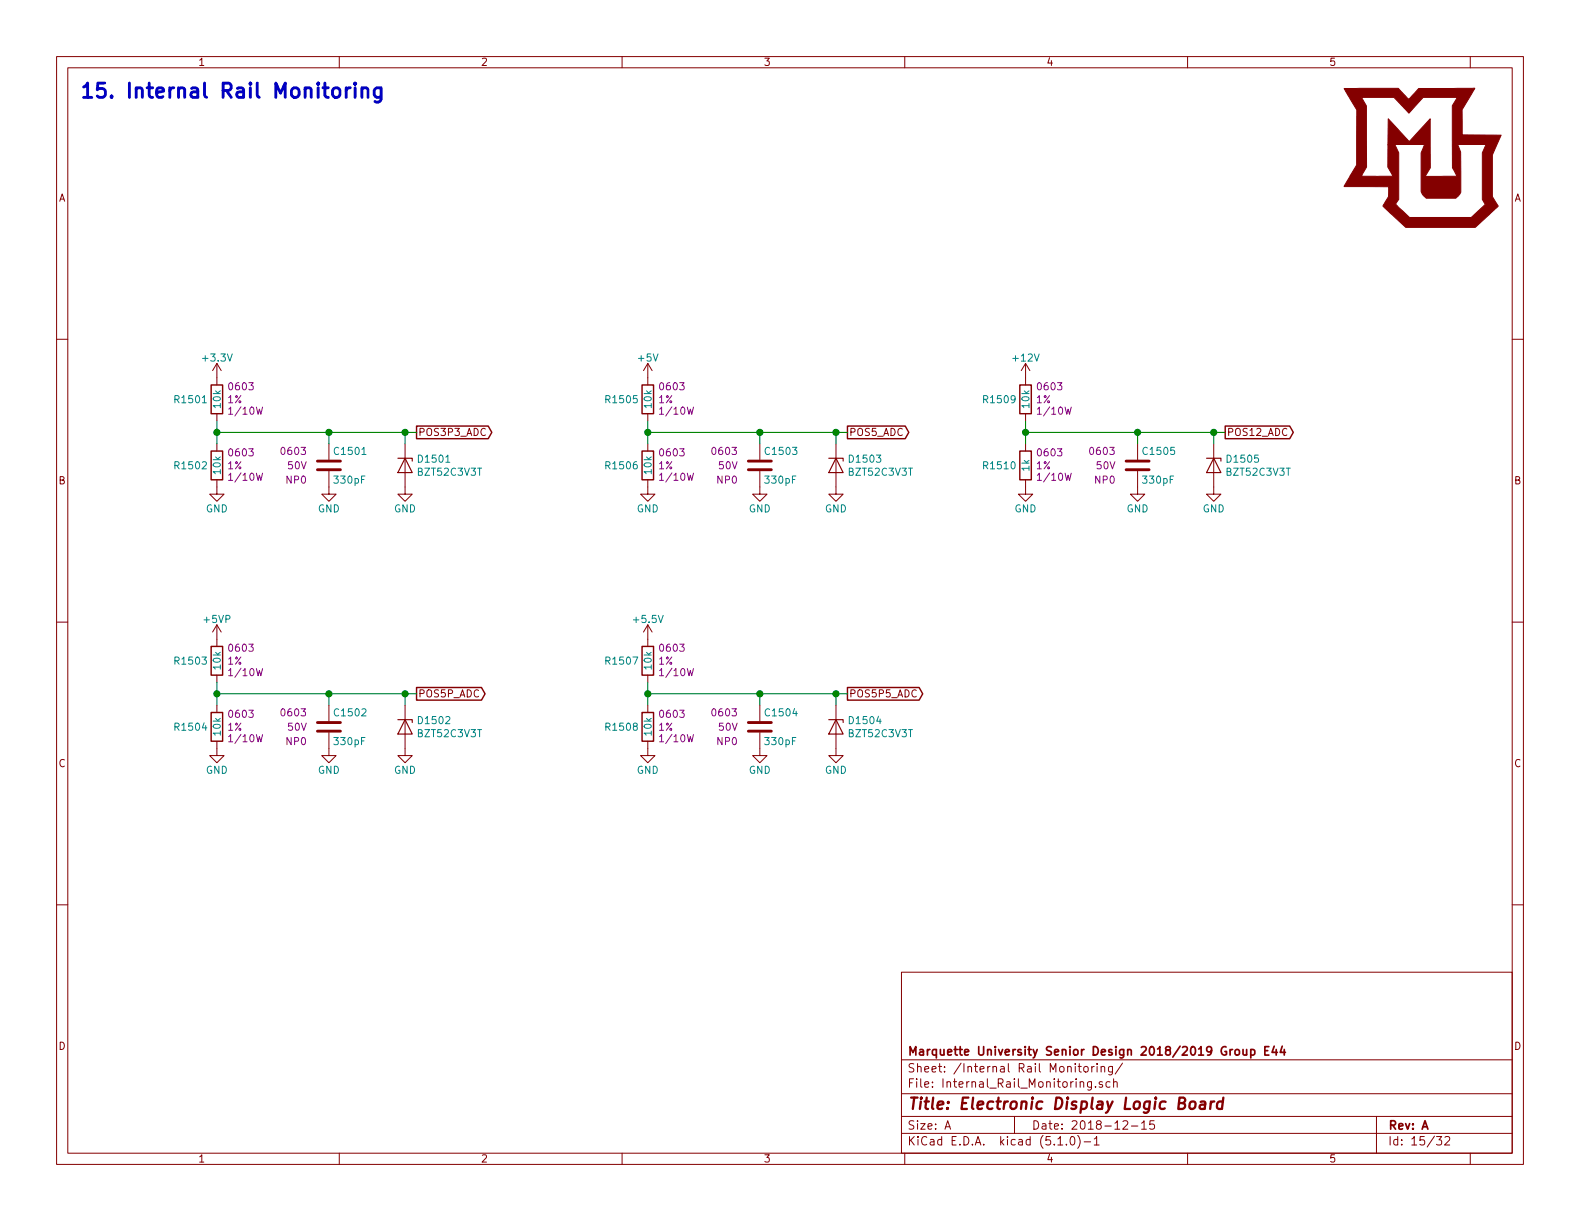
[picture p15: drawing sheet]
EESchema Schematic File Version 4
LIBS:LED_Display_Controller-cache
EELAYER 29 0
EELAYER END
$Descr A 11000 8500
encoding utf-8
Sheet 15 32
Title "Electronic Display Logic Board"
Date "2018-12-15"
Rev "A"
Comp "Marquette University Senior Design 2018/2019 Group E44"
Comment1 ""
Comment2 ""
Comment3 ""
Comment4 ""
$EndDescr
$Comp
L LED_Display_Local_Library:R_Custom R?
U 1 1
P 1510 2780
AR Path="/5BE5222A/5BEF531C" Ref="R?"  Part="1" 
AR Path="/5BE7BB83/5BEF531C" Ref="R1501"  Part="1" 
F 0 "R1501" H 1450 2780 50  0000 R CNN
F 1 "10k" V 1510 2780 50  0000 C CNN
F 2 "Resistors_SMD:R_0603" H 1510 2780 50  0001 C CNN
F 3 "" H 1510 2780 50  0001 C CNN
F 4 "0603" H 1580 2870 50  0000 L CNN "display_footprint"
F 5 "1%" H 1580 2780 50  0000 L CNN "Tolerance"
F 6 "1/10W" H 1580 2700 50  0000 L CNN "Wattage"
F 7 "RMCF0603FT10K0CT-ND" H 1810 3180 60  0001 C CNN "Digi-Key PN"
	1    1510 2780
	1    0    0    -1  
$EndComp
$Comp
L LED_Display_Local_Library:R_Custom R?
U 1 1
P 1510 3240
AR Path="/5BE5222A/5BEF532E" Ref="R?"  Part="1" 
AR Path="/5BE7BB83/5BEF532E" Ref="R1502"  Part="1" 
F 0 "R1502" H 1450 3240 50  0000 R CNN
F 1 "10k" V 1510 3240 50  0000 C CNN
F 2 "Resistors_SMD:R_0603" H 1510 3240 50  0001 C CNN
F 3 "" H 1510 3240 50  0001 C CNN
F 4 "0603" H 1580 3330 50  0000 L CNN "display_footprint"
F 5 "1%" H 1580 3240 50  0000 L CNN "Tolerance"
F 6 "1/10W" H 1580 3160 50  0000 L CNN "Wattage"
F 7 "RMCF0603FT10K0CT-ND" H 1810 3640 60  0001 C CNN "Digi-Key PN"
	1    1510 3240
	1    0    0    -1  
$EndComp
Wire Wire Line
	1510 3090 1510 3010
$Comp
L power:GND #PWR01502
U 1 1
P 1510 3390
F 0 "#PWR01502" H 1510 3140 50  0001 C CNN
F 1 "GND" H 1510 3240 50  0000 C CNN
F 2 "" H 1510 3390 50  0001 C CNN
F 3 "" H 1510 3390 50  0001 C CNN
	1    1510 3390
	1    0    0    -1  
$EndComp
$Comp
L power:+3.3V #PWR01501
U 1 1
P 1510 2630
F 0 "#PWR01501" H 1510 2480 50  0001 C CNN
F 1 "+3.3V" H 1510 2770 50  0000 C CNN
F 2 "" H 1510 2630 50  0001 C CNN
F 3 "" H 1510 2630 50  0001 C CNN
	1    1510 2630
	1    0    0    -1  
$EndComp
$Comp
L LED_Display_Local_Library:C_Custom C?
U 1 1
P 2290 3240
AR Path="/5BAAE10E/5BEF8700" Ref="C?"  Part="1" 
AR Path="/5BE7BB83/5BEF8700" Ref="C1501"  Part="1" 
F 0 "C1501" H 2315 3340 50  0000 L CNN
F 1 "330pF" H 2315 3140 50  0000 L CNN
F 2 "Capacitors_SMD:C_0603" H 2328 3090 50  0001 C CNN
F 3 "" H 2315 3340 50  0001 C CNN
F 4 "399-6880-1-ND" H 2715 3740 60  0001 C CNN "Digi-Key PN"
F 5 "0603" H 2140 3340 50  0000 R CNN "display_footprint"
F 6 "50V" H 2140 3240 50  0000 R CNN "Voltage"
F 7 "NP0" H 2140 3140 50  0000 R CNN "Dielectric"
	1    2290 3240
	1    0    0    -1  
$EndComp
Wire Wire Line
	2290 3090 2290 3010
Wire Wire Line
	2290 3010 1510 3010
Connection ~ 1510 3010
Wire Wire Line
	1510 3010 1510 2930
$Comp
L power:GND #PWR01505
U 1 1
P 2290 3390
F 0 "#PWR01505" H 2290 3140 50  0001 C CNN
F 1 "GND" H 2290 3240 50  0000 C CNN
F 2 "" H 2290 3390 50  0001 C CNN
F 3 "" H 2290 3390 50  0001 C CNN
	1    2290 3390
	1    0    0    -1  
$EndComp
Connection ~ 2290 3010
$Comp
L Diode:MM5Zxx D1501
U 1 1
P 2820 3240
F 0 "D1501" V 2774 3319 50  0000 L CNN
F 1 "BZT52C3V3T" V 2865 3319 50  0000 L CNN
F 2 "Diodes_SMD:D_SOD-523" H 2820 3065 50  0001 C CNN
F 3 "https://diotec.com/tl_files/diotec/files/pdf/datasheets/mm5z2v4.pdf" H 2820 3240 50  0001 C CNN
F 4 "BZT52C3V3T-TPMSCT-ND" H 0   0   50  0001 C CNN "Digi-Key PN"
	1    2820 3240
	0    1    1    0   
$EndComp
$Comp
L power:GND #PWR01507
U 1 1
P 2820 3390
F 0 "#PWR01507" H 2820 3140 50  0001 C CNN
F 1 "GND" H 2820 3240 50  0000 C CNN
F 2 "" H 2820 3390 50  0001 C CNN
F 3 "" H 2820 3390 50  0001 C CNN
	1    2820 3390
	1    0    0    -1  
$EndComp
Wire Wire Line
	2820 3090 2820 3010
Wire Wire Line
	2290 3010 2820 3010
Text GLabel 2900 3010 2    50   Output ~ 0
POS3P3_ADC
Wire Wire Line
	2900 3010 2820 3010
Connection ~ 2820 3010
$Comp
L LED_Display_Local_Library:R_Custom R?
U 1 1
P 4510 2780
AR Path="/5BE5222A/5BF09C2E" Ref="R?"  Part="1" 
AR Path="/5BE7BB83/5BF09C2E" Ref="R1505"  Part="1" 
F 0 "R1505" H 4450 2780 50  0000 R CNN
F 1 "10k" V 4510 2780 50  0000 C CNN
F 2 "Resistors_SMD:R_0603" H 4510 2780 50  0001 C CNN
F 3 "" H 4510 2780 50  0001 C CNN
F 4 "0603" H 4580 2870 50  0000 L CNN "display_footprint"
F 5 "1%" H 4580 2780 50  0000 L CNN "Tolerance"
F 6 "1/10W" H 4580 2700 50  0000 L CNN "Wattage"
F 7 "RMCF0603FT10K0CT-ND" H 4810 3180 60  0001 C CNN "Digi-Key PN"
	1    4510 2780
	1    0    0    -1  
$EndComp
$Comp
L LED_Display_Local_Library:R_Custom R?
U 1 1
P 4510 3240
AR Path="/5BE5222A/5BF09C39" Ref="R?"  Part="1" 
AR Path="/5BE7BB83/5BF09C39" Ref="R1506"  Part="1" 
F 0 "R1506" H 4450 3240 50  0000 R CNN
F 1 "10k" V 4510 3240 50  0000 C CNN
F 2 "Resistors_SMD:R_0603" H 4510 3240 50  0001 C CNN
F 3 "" H 4510 3240 50  0001 C CNN
F 4 "0603" H 4580 3330 50  0000 L CNN "display_footprint"
F 5 "1%" H 4580 3240 50  0000 L CNN "Tolerance"
F 6 "1/10W" H 4580 3160 50  0000 L CNN "Wattage"
F 7 "RMCF0603FT10K0CT-ND" H 4810 3640 60  0001 C CNN "Digi-Key PN"
	1    4510 3240
	1    0    0    -1  
$EndComp
Wire Wire Line
	4510 3090 4510 3010
$Comp
L power:GND #PWR01510
U 1 1
P 4510 3390
F 0 "#PWR01510" H 4510 3140 50  0001 C CNN
F 1 "GND" H 4510 3240 50  0000 C CNN
F 2 "" H 4510 3390 50  0001 C CNN
F 3 "" H 4510 3390 50  0001 C CNN
	1    4510 3390
	1    0    0    -1  
$EndComp
$Comp
L LED_Display_Local_Library:C_Custom C?
U 1 1
P 5290 3240
AR Path="/5BAAE10E/5BF09C51" Ref="C?"  Part="1" 
AR Path="/5BE7BB83/5BF09C51" Ref="C1503"  Part="1" 
F 0 "C1503" H 5315 3340 50  0000 L CNN
F 1 "330pF" H 5315 3140 50  0000 L CNN
F 2 "Capacitors_SMD:C_0603" H 5328 3090 50  0001 C CNN
F 3 "" H 5315 3340 50  0001 C CNN
F 4 "399-6880-1-ND" H 5715 3740 60  0001 C CNN "Digi-Key PN"
F 5 "0603" H 5140 3340 50  0000 R CNN "display_footprint"
F 6 "50V" H 5140 3240 50  0000 R CNN "Voltage"
F 7 "NP0" H 5140 3140 50  0000 R CNN "Dielectric"
	1    5290 3240
	1    0    0    -1  
$EndComp
Wire Wire Line
	5290 3090 5290 3010
Wire Wire Line
	5290 3010 4510 3010
Connection ~ 4510 3010
Wire Wire Line
	4510 3010 4510 2930
$Comp
L power:GND #PWR01513
U 1 1
P 5290 3390
F 0 "#PWR01513" H 5290 3140 50  0001 C CNN
F 1 "GND" H 5290 3240 50  0000 C CNN
F 2 "" H 5290 3390 50  0001 C CNN
F 3 "" H 5290 3390 50  0001 C CNN
	1    5290 3390
	1    0    0    -1  
$EndComp
Connection ~ 5290 3010
$Comp
L Diode:MM5Zxx D1503
U 1 1
P 5820 3240
F 0 "D1503" V 5774 3319 50  0000 L CNN
F 1 "BZT52C3V3T" V 5865 3319 50  0000 L CNN
F 2 "Diodes_SMD:D_SOD-523" H 5820 3065 50  0001 C CNN
F 3 "https://diotec.com/tl_files/diotec/files/pdf/datasheets/mm5z2v4.pdf" H 5820 3240 50  0001 C CNN
F 4 "BZT52C3V3T-TPMSCT-ND" H 0   0   50  0001 C CNN "Digi-Key PN"
	1    5820 3240
	0    1    1    0   
$EndComp
$Comp
L power:GND #PWR01515
U 1 1
P 5820 3390
F 0 "#PWR01515" H 5820 3140 50  0001 C CNN
F 1 "GND" H 5820 3240 50  0000 C CNN
F 2 "" H 5820 3390 50  0001 C CNN
F 3 "" H 5820 3390 50  0001 C CNN
	1    5820 3390
	1    0    0    -1  
$EndComp
Wire Wire Line
	5820 3090 5820 3010
Wire Wire Line
	5290 3010 5820 3010
Text GLabel 5900 3010 2    50   Output ~ 0
POS5_ADC
Wire Wire Line
	5900 3010 5820 3010
Connection ~ 5820 3010
$Comp
L power:+5V #PWR01509
U 1 1
P 4510 2630
F 0 "#PWR01509" H 4510 2480 50  0001 C CNN
F 1 "+5V" H 4510 2770 50  0000 C CNN
F 2 "" H 4510 2630 50  0001 C CNN
F 3 "" H 4510 2630 50  0001 C CNN
	1    4510 2630
	1    0    0    -1  
$EndComp
$Comp
L LED_Display_Local_Library:R_Custom R?
U 1 1
P 7140 2780
AR Path="/5BE5222A/5BF0BD4E" Ref="R?"  Part="1" 
AR Path="/5BE7BB83/5BF0BD4E" Ref="R1509"  Part="1" 
F 0 "R1509" H 7080 2780 50  0000 R CNN
F 1 "10k" V 7140 2780 50  0000 C CNN
F 2 "Resistors_SMD:R_0603" H 7140 2780 50  0001 C CNN
F 3 "" H 7140 2780 50  0001 C CNN
F 4 "0603" H 7210 2870 50  0000 L CNN "display_footprint"
F 5 "1%" H 7210 2780 50  0000 L CNN "Tolerance"
F 6 "1/10W" H 7210 2700 50  0000 L CNN "Wattage"
F 7 "RMCF0603FT10K0CT-ND" H 7440 3180 60  0001 C CNN "Digi-Key PN"
	1    7140 2780
	1    0    0    -1  
$EndComp
$Comp
L LED_Display_Local_Library:R_Custom R?
U 1 1
P 7140 3240
AR Path="/5BE5222A/5BF0BD59" Ref="R?"  Part="1" 
AR Path="/5BE7BB83/5BF0BD59" Ref="R1510"  Part="1" 
F 0 "R1510" H 7080 3240 50  0000 R CNN
F 1 "1k" V 7140 3240 50  0000 C CNN
F 2 "Resistors_SMD:R_0603" H 7140 3240 50  0001 C CNN
F 3 "" H 7140 3240 50  0001 C CNN
F 4 "0603" H 7210 3330 50  0000 L CNN "display_footprint"
F 5 "1%" H 7210 3240 50  0000 L CNN "Tolerance"
F 6 "1/10W" H 7210 3160 50  0000 L CNN "Wattage"
F 7 "RMCF0603FT1K00CT-ND" H 7440 3640 60  0001 C CNN "Digi-Key PN"
	1    7140 3240
	1    0    0    -1  
$EndComp
Wire Wire Line
	7140 3090 7140 3010
$Comp
L power:GND #PWR01518
U 1 1
P 7140 3390
F 0 "#PWR01518" H 7140 3140 50  0001 C CNN
F 1 "GND" H 7140 3240 50  0000 C CNN
F 2 "" H 7140 3390 50  0001 C CNN
F 3 "" H 7140 3390 50  0001 C CNN
	1    7140 3390
	1    0    0    -1  
$EndComp
$Comp
L LED_Display_Local_Library:C_Custom C?
U 1 1
P 7920 3240
AR Path="/5BAAE10E/5BF0BD6B" Ref="C?"  Part="1" 
AR Path="/5BE7BB83/5BF0BD6B" Ref="C1505"  Part="1" 
F 0 "C1505" H 7945 3340 50  0000 L CNN
F 1 "330pF" H 7945 3140 50  0000 L CNN
F 2 "Capacitors_SMD:C_0603" H 7958 3090 50  0001 C CNN
F 3 "" H 7945 3340 50  0001 C CNN
F 4 "399-6880-1-ND" H 8345 3740 60  0001 C CNN "Digi-Key PN"
F 5 "0603" H 7770 3340 50  0000 R CNN "display_footprint"
F 6 "50V" H 7770 3240 50  0000 R CNN "Voltage"
F 7 "NP0" H 7770 3140 50  0000 R CNN "Dielectric"
	1    7920 3240
	1    0    0    -1  
$EndComp
Wire Wire Line
	7920 3090 7920 3010
Wire Wire Line
	7920 3010 7140 3010
Connection ~ 7140 3010
Wire Wire Line
	7140 3010 7140 2930
$Comp
L power:GND #PWR01519
U 1 1
P 7920 3390
F 0 "#PWR01519" H 7920 3140 50  0001 C CNN
F 1 "GND" H 7920 3240 50  0000 C CNN
F 2 "" H 7920 3390 50  0001 C CNN
F 3 "" H 7920 3390 50  0001 C CNN
	1    7920 3390
	1    0    0    -1  
$EndComp
Connection ~ 7920 3010
$Comp
L Diode:MM5Zxx D1505
U 1 1
P 8450 3240
F 0 "D1505" V 8404 3319 50  0000 L CNN
F 1 "BZT52C3V3T" V 8495 3319 50  0000 L CNN
F 2 "Diodes_SMD:D_SOD-523" H 8450 3065 50  0001 C CNN
F 3 "https://diotec.com/tl_files/diotec/files/pdf/datasheets/mm5z2v4.pdf" H 8450 3240 50  0001 C CNN
F 4 "BZT52C3V3T-TPMSCT-ND" H 0   0   50  0001 C CNN "Digi-Key PN"
	1    8450 3240
	0    1    1    0   
$EndComp
$Comp
L power:GND #PWR01520
U 1 1
P 8450 3390
F 0 "#PWR01520" H 8450 3140 50  0001 C CNN
F 1 "GND" H 8450 3240 50  0000 C CNN
F 2 "" H 8450 3390 50  0001 C CNN
F 3 "" H 8450 3390 50  0001 C CNN
	1    8450 3390
	1    0    0    -1  
$EndComp
Wire Wire Line
	8450 3090 8450 3010
Wire Wire Line
	7920 3010 8450 3010
Text GLabel 8530 3010 2    50   Output ~ 0
POS12_ADC
Wire Wire Line
	8530 3010 8450 3010
Connection ~ 8450 3010
$Comp
L power:+12V #PWR01517
U 1 1
P 7140 2630
F 0 "#PWR01517" H 7140 2480 50  0001 C CNN
F 1 "+12V" H 7140 2770 50  0000 C CNN
F 2 "" H 7140 2630 50  0001 C CNN
F 3 "" H 7140 2630 50  0001 C CNN
	1    7140 2630
	1    0    0    -1  
$EndComp
$Comp
L LED_Display_Local_Library:R_Custom R?
U 1 1
P 1510 4600
AR Path="/5BE5222A/5BF18632" Ref="R?"  Part="1" 
AR Path="/5BE7BB83/5BF18632" Ref="R1503"  Part="1" 
F 0 "R1503" H 1450 4600 50  0000 R CNN
F 1 "10k" V 1510 4600 50  0000 C CNN
F 2 "Resistors_SMD:R_0603" H 1510 4600 50  0001 C CNN
F 3 "" H 1510 4600 50  0001 C CNN
F 4 "0603" H 1580 4690 50  0000 L CNN "display_footprint"
F 5 "1%" H 1580 4600 50  0000 L CNN "Tolerance"
F 6 "1/10W" H 1580 4520 50  0000 L CNN "Wattage"
F 7 "RMCF0603FT10K0CT-ND" H 1810 5000 60  0001 C CNN "Digi-Key PN"
	1    1510 4600
	1    0    0    -1  
$EndComp
$Comp
L LED_Display_Local_Library:R_Custom R?
U 1 1
P 1510 5060
AR Path="/5BE5222A/5BF1863D" Ref="R?"  Part="1" 
AR Path="/5BE7BB83/5BF1863D" Ref="R1504"  Part="1" 
F 0 "R1504" H 1450 5060 50  0000 R CNN
F 1 "10k" V 1510 5060 50  0000 C CNN
F 2 "Resistors_SMD:R_0603" H 1510 5060 50  0001 C CNN
F 3 "" H 1510 5060 50  0001 C CNN
F 4 "0603" H 1580 5150 50  0000 L CNN "display_footprint"
F 5 "1%" H 1580 5060 50  0000 L CNN "Tolerance"
F 6 "1/10W" H 1580 4980 50  0000 L CNN "Wattage"
F 7 "RMCF0603FT10K0CT-ND" H 1810 5460 60  0001 C CNN "Digi-Key PN"
	1    1510 5060
	1    0    0    -1  
$EndComp
Wire Wire Line
	1510 4910 1510 4830
$Comp
L power:GND #PWR01504
U 1 1
P 1510 5210
F 0 "#PWR01504" H 1510 4960 50  0001 C CNN
F 1 "GND" H 1510 5060 50  0000 C CNN
F 2 "" H 1510 5210 50  0001 C CNN
F 3 "" H 1510 5210 50  0001 C CNN
	1    1510 5210
	1    0    0    -1  
$EndComp
$Comp
L LED_Display_Local_Library:C_Custom C?
U 1 1
P 2290 5060
AR Path="/5BAAE10E/5BF18655" Ref="C?"  Part="1" 
AR Path="/5BE7BB83/5BF18655" Ref="C1502"  Part="1" 
F 0 "C1502" H 2315 5160 50  0000 L CNN
F 1 "330pF" H 2315 4960 50  0000 L CNN
F 2 "Capacitors_SMD:C_0603" H 2328 4910 50  0001 C CNN
F 3 "" H 2315 5160 50  0001 C CNN
F 4 "399-6880-1-ND" H 2715 5560 60  0001 C CNN "Digi-Key PN"
F 5 "0603" H 2140 5160 50  0000 R CNN "display_footprint"
F 6 "50V" H 2140 5060 50  0000 R CNN "Voltage"
F 7 "NP0" H 2140 4960 50  0000 R CNN "Dielectric"
	1    2290 5060
	1    0    0    -1  
$EndComp
Wire Wire Line
	2290 4910 2290 4830
Wire Wire Line
	2290 4830 1510 4830
Connection ~ 1510 4830
Wire Wire Line
	1510 4830 1510 4750
$Comp
L power:GND #PWR01506
U 1 1
P 2290 5210
F 0 "#PWR01506" H 2290 4960 50  0001 C CNN
F 1 "GND" H 2290 5060 50  0000 C CNN
F 2 "" H 2290 5210 50  0001 C CNN
F 3 "" H 2290 5210 50  0001 C CNN
	1    2290 5210
	1    0    0    -1  
$EndComp
Connection ~ 2290 4830
$Comp
L Diode:MM5Zxx D1502
U 1 1
P 2820 5060
F 0 "D1502" V 2774 5139 50  0000 L CNN
F 1 "BZT52C3V3T" V 2865 5139 50  0000 L CNN
F 2 "Diodes_SMD:D_SOD-523" H 2820 4885 50  0001 C CNN
F 3 "https://diotec.com/tl_files/diotec/files/pdf/datasheets/mm5z2v4.pdf" H 2820 5060 50  0001 C CNN
F 4 "BZT52C3V3T-TPMSCT-ND" H 0   0   50  0001 C CNN "Digi-Key PN"
	1    2820 5060
	0    1    1    0   
$EndComp
$Comp
L power:GND #PWR01508
U 1 1
P 2820 5210
F 0 "#PWR01508" H 2820 4960 50  0001 C CNN
F 1 "GND" H 2820 5060 50  0000 C CNN
F 2 "" H 2820 5210 50  0001 C CNN
F 3 "" H 2820 5210 50  0001 C CNN
	1    2820 5210
	1    0    0    -1  
$EndComp
Wire Wire Line
	2820 4910 2820 4830
Wire Wire Line
	2290 4830 2820 4830
Text GLabel 2900 4830 2    50   Output ~ 0
POS5P_ADC
Wire Wire Line
	2900 4830 2820 4830
Connection ~ 2820 4830
$Comp
L LED_Display_Local_Library:R_Custom R?
U 1 1
P 4510 4600
AR Path="/5BE5222A/5BF1867D" Ref="R?"  Part="1" 
AR Path="/5BE7BB83/5BF1867D" Ref="R1507"  Part="1" 
F 0 "R1507" H 4450 4600 50  0000 R CNN
F 1 "10k" V 4510 4600 50  0000 C CNN
F 2 "Resistors_SMD:R_0603" H 4510 4600 50  0001 C CNN
F 3 "" H 4510 4600 50  0001 C CNN
F 4 "0603" H 4580 4690 50  0000 L CNN "display_footprint"
F 5 "1%" H 4580 4600 50  0000 L CNN "Tolerance"
F 6 "1/10W" H 4580 4520 50  0000 L CNN "Wattage"
F 7 "RMCF0603FT10K0CT-ND" H 4810 5000 60  0001 C CNN "Digi-Key PN"
	1    4510 4600
	1    0    0    -1  
$EndComp
$Comp
L LED_Display_Local_Library:R_Custom R?
U 1 1
P 4510 5060
AR Path="/5BE5222A/5BF18688" Ref="R?"  Part="1" 
AR Path="/5BE7BB83/5BF18688" Ref="R1508"  Part="1" 
F 0 "R1508" H 4450 5060 50  0000 R CNN
F 1 "10k" V 4510 5060 50  0000 C CNN
F 2 "Resistors_SMD:R_0603" H 4510 5060 50  0001 C CNN
F 3 "" H 4510 5060 50  0001 C CNN
F 4 "0603" H 4580 5150 50  0000 L CNN "display_footprint"
F 5 "1%" H 4580 5060 50  0000 L CNN "Tolerance"
F 6 "1/10W" H 4580 4980 50  0000 L CNN "Wattage"
F 7 "RMCF0603FT10K0CT-ND" H 4810 5460 60  0001 C CNN "Digi-Key PN"
	1    4510 5060
	1    0    0    -1  
$EndComp
Wire Wire Line
	4510 4910 4510 4830
$Comp
L power:GND #PWR01512
U 1 1
P 4510 5210
F 0 "#PWR01512" H 4510 4960 50  0001 C CNN
F 1 "GND" H 4510 5060 50  0000 C CNN
F 2 "" H 4510 5210 50  0001 C CNN
F 3 "" H 4510 5210 50  0001 C CNN
	1    4510 5210
	1    0    0    -1  
$EndComp
$Comp
L LED_Display_Local_Library:C_Custom C?
U 1 1
P 5290 5060
AR Path="/5BAAE10E/5BF1869A" Ref="C?"  Part="1" 
AR Path="/5BE7BB83/5BF1869A" Ref="C1504"  Part="1" 
F 0 "C1504" H 5315 5160 50  0000 L CNN
F 1 "330pF" H 5315 4960 50  0000 L CNN
F 2 "Capacitors_SMD:C_0603" H 5328 4910 50  0001 C CNN
F 3 "" H 5315 5160 50  0001 C CNN
F 4 "399-6880-1-ND" H 5715 5560 60  0001 C CNN "Digi-Key PN"
F 5 "0603" H 5140 5160 50  0000 R CNN "display_footprint"
F 6 "50V" H 5140 5060 50  0000 R CNN "Voltage"
F 7 "NP0" H 5140 4960 50  0000 R CNN "Dielectric"
	1    5290 5060
	1    0    0    -1  
$EndComp
Wire Wire Line
	5290 4910 5290 4830
Wire Wire Line
	5290 4830 4510 4830
Connection ~ 4510 4830
Wire Wire Line
	4510 4830 4510 4750
$Comp
L power:GND #PWR01514
U 1 1
P 5290 5210
F 0 "#PWR01514" H 5290 4960 50  0001 C CNN
F 1 "GND" H 5290 5060 50  0000 C CNN
F 2 "" H 5290 5210 50  0001 C CNN
F 3 "" H 5290 5210 50  0001 C CNN
	1    5290 5210
	1    0    0    -1  
$EndComp
Connection ~ 5290 4830
$Comp
L Diode:MM5Zxx D1504
U 1 1
P 5820 5060
F 0 "D1504" V 5774 5139 50  0000 L CNN
F 1 "BZT52C3V3T" V 5865 5139 50  0000 L CNN
F 2 "Diodes_SMD:D_SOD-523" H 5820 4885 50  0001 C CNN
F 3 "https://diotec.com/tl_files/diotec/files/pdf/datasheets/mm5z2v4.pdf" H 5820 5060 50  0001 C CNN
F 4 "BZT52C3V3T-TPMSCT-ND" H 0   0   50  0001 C CNN "Digi-Key PN"
	1    5820 5060
	0    1    1    0   
$EndComp
$Comp
L power:GND #PWR01516
U 1 1
P 5820 5210
F 0 "#PWR01516" H 5820 4960 50  0001 C CNN
F 1 "GND" H 5820 5060 50  0000 C CNN
F 2 "" H 5820 5210 50  0001 C CNN
F 3 "" H 5820 5210 50  0001 C CNN
	1    5820 5210
	1    0    0    -1  
$EndComp
Wire Wire Line
	5820 4910 5820 4830
Wire Wire Line
	5290 4830 5820 4830
Text GLabel 5900 4830 2    50   Output ~ 0
POS5P5_ADC
Wire Wire Line
	5900 4830 5820 4830
Connection ~ 5820 4830
$Comp
L power:+5VP #PWR01503
U 1 1
P 1510 4450
F 0 "#PWR01503" H 1510 4300 50  0001 C CNN
F 1 "+5VP" H 1510 4590 50  0000 C CNN
F 2 "" H 1510 4450 50  0001 C CNN
F 3 "" H 1510 4450 50  0001 C CNN
	1    1510 4450
	1    0    0    -1  
$EndComp
$Comp
L LED_Display_Local_Library:+5.5V #PWR01511
U 1 1
P 4510 4450
F 0 "#PWR01511" H 4510 4300 50  0001 C CNN
F 1 "+5.5V" H 4510 4590 50  0000 C CNN
F 2 "" H 4510 4450 50  0001 C CNN
F 3 "" H 4510 4450 50  0001 C CNN
	1    4510 4450
	1    0    0    -1  
$EndComp
Text Notes 550  700  0    100  ~ 20
15. Internal Rail Monitoring
$Comp
L LED_Display_Local_Library:MU_Logo #G1501
U 1 1
P 9900 1100
F 0 "#G1501" H 9900 614 60  0001 C CNN
F 1 "MU_Logo" H 9900 1586 60  0001 C CNN
F 2 "" H 9900 1100 50  0001 C CNN
F 3 "" H 9900 1100 50  0001 C CNN
	1    9900 1100
	1    0    0    -1  
$EndComp
$EndSCHEMATC
